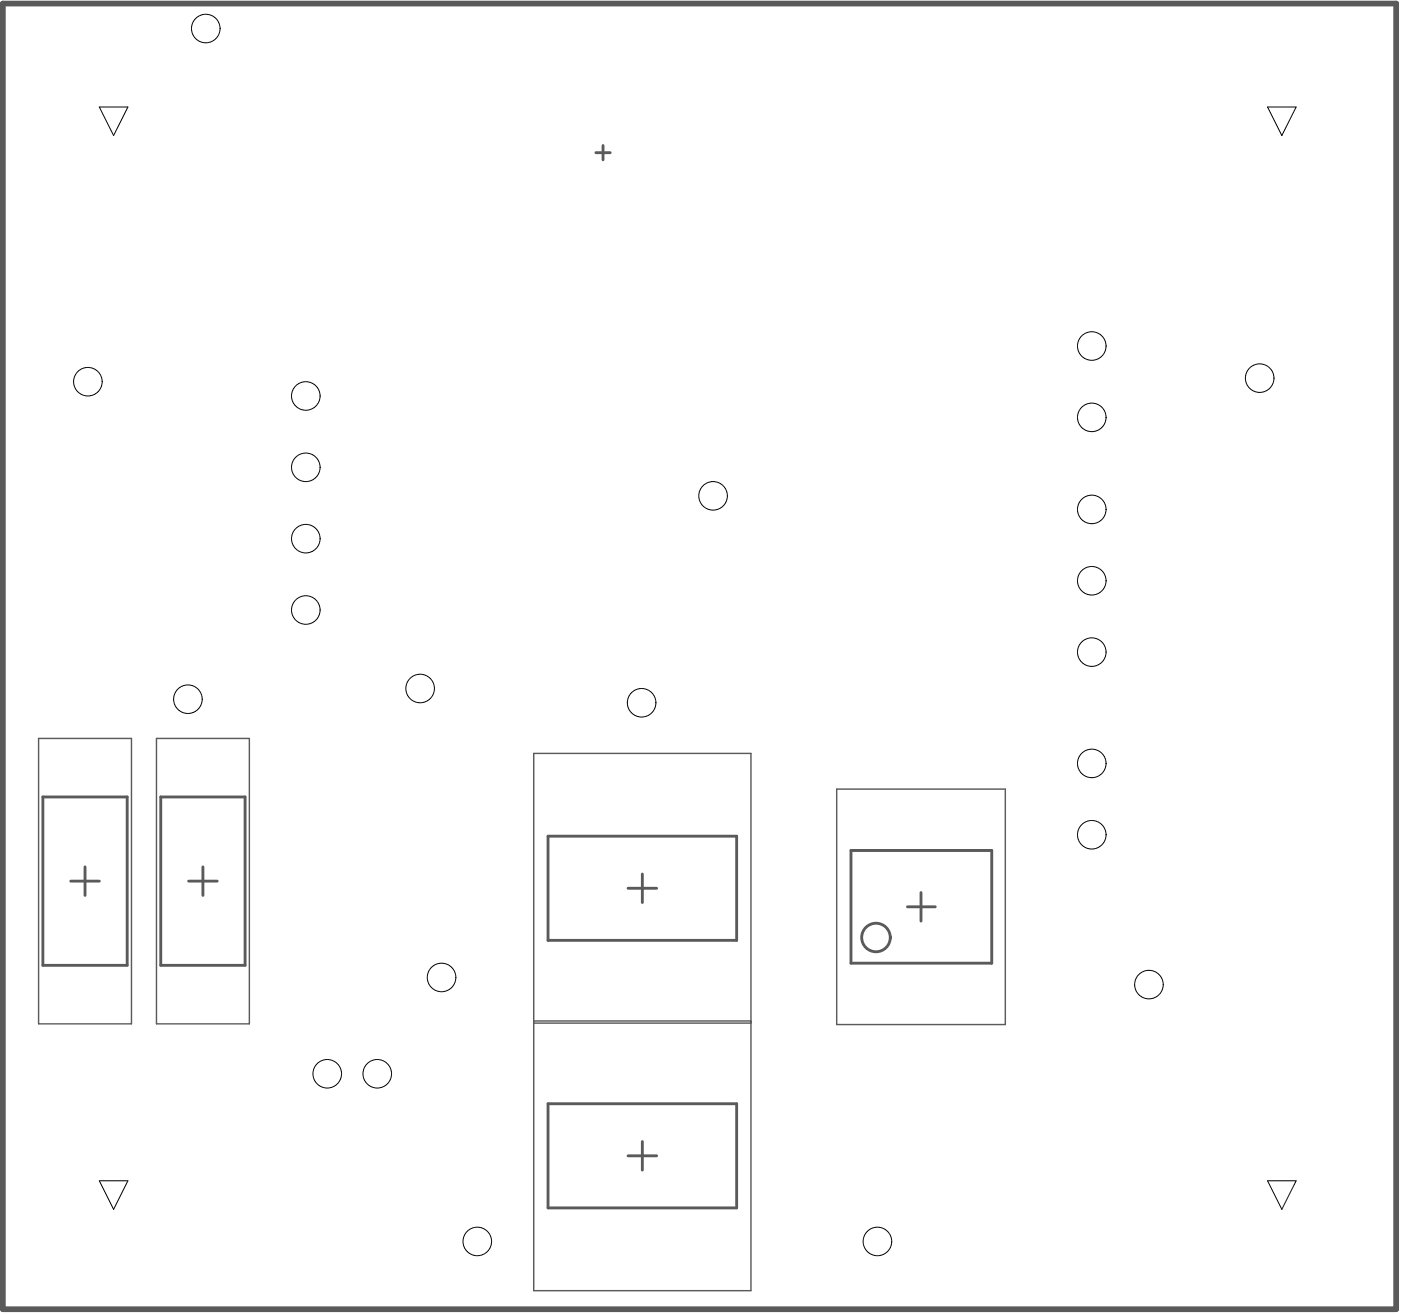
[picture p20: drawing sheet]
<svg xmlns="http://www.w3.org/2000/svg" width="166mm" height="156mm" viewBox="0 0 166 156" stroke-linecap="round" stroke-linejoin="round" font-family="sans-serif">
<g fill="none" stroke="#5a5a5a" stroke-width=".34">
<path d="M70.5 18.1h1.7M71.4 17.2v1.7M5.1 94.4h10v19.9h-10zM19 94.4h10v19.9h-10zM64.9 99h22.3v12.3h-22.3zM8.4 104.3h3.4M10.1 102.6v3.4M22.3 104.3h3.4M24 102.6v3.4M74.3 105.2h3.4M76 103.5v3.4M100.7 100.7h16.7v13.3h-16.7z"/>
<path d="M107.4 107.4h3.3M109 105.7v3.4M64.9 130.7h22.3v12.3h-22.3zM74.3 136.8h3.4M76 135.2v3.3"/>
<circle cx="103.7" cy="111" r="1.69"/>
</g>
<path d="M4.6 87.4h11v33.8h-11zM18.5 87.4h11v33.8h-11zM63.2 89.2h25.7v63.6h-25.7zM99 93.4h20v27.9h-20zM63.2 121.1h25.7M63.2 120.9h25.7" fill="none" stroke="#5a5a5a" stroke-width=".17"/>
<path d="M.3 .4h164.9v154.6h-164.9z" fill="none" stroke="#5a5a5a" stroke-width=".68"/>
<g fill="none" stroke="#000" stroke-width=".12">
<path d="M11.8 12.7h3.3l-1.7 3.3zM150 12.7h3.4l-1.7 3.3zM11.8 139.8h3.3l-1.7 3.4zM150 139.8h3.4l-1.7 3.4z"/>
<circle cx="24.4" cy="3.4" r="1.69"/>
<circle cx="10.4" cy="45.2" r="1.69"/>
<circle cx="36.2" cy="55.3" r="1.69"/>
<circle cx="36.2" cy="46.9" r="1.69"/>
<circle cx="84.4" cy="58.7" r="1.69"/>
<circle cx="129.2" cy="49.4" r="1.69"/>
<circle cx="129.2" cy="41" r="1.69"/>
<circle cx="149.1" cy="44.8" r="1.69"/>
<circle cx="36.2" cy="72.2" r="1.69"/>
<circle cx="36.2" cy="63.8" r="1.69"/>
<circle cx="129.2" cy="68.8" r="1.69"/>
<circle cx="129.2" cy="77.2" r="1.69"/>
<circle cx="129.2" cy="60.3" r="1.69"/>
<circle cx="22.2" cy="82.8" r="1.69"/>
<circle cx="49.7" cy="81.5" r="1.69"/>
<circle cx="75.9" cy="83.2" r="1.69"/>
<circle cx="129.2" cy="90.4" r="1.69"/>
<circle cx="129.2" cy="98.8" r="1.69"/>
<circle cx="52.3" cy="115.7" r="1.69"/>
<circle cx="136" cy="116.6" r="1.69"/>
<circle cx="38.7" cy="127.1" r="1.69"/>
<circle cx="44.6" cy="127.1" r="1.69"/>
<circle cx="56.5" cy="147" r="1.69"/>
<circle cx="103.8" cy="147" r="1.69"/>
</g>
</svg>
